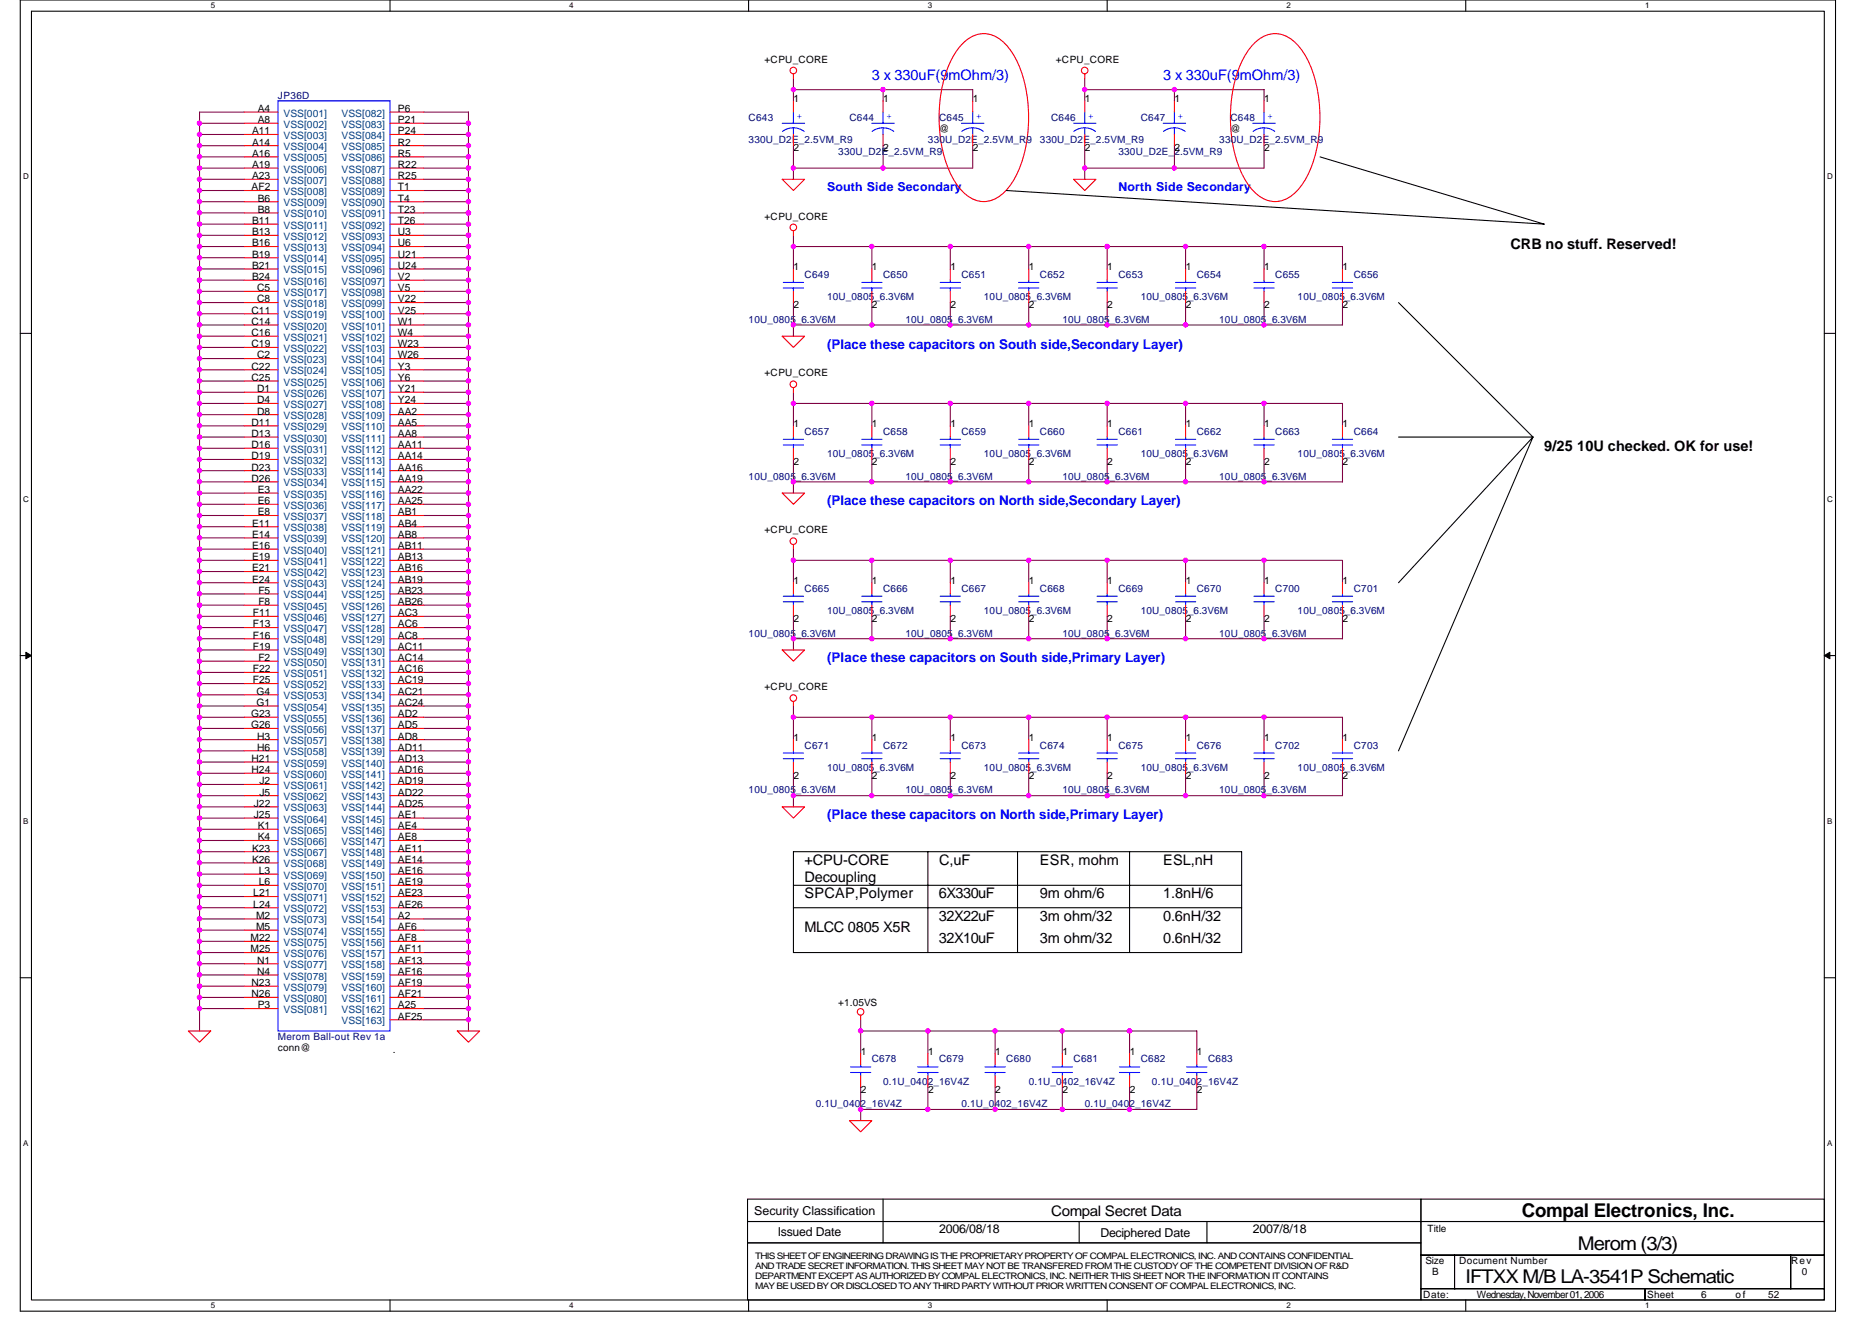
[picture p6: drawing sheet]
<svg xmlns="http://www.w3.org/2000/svg" width="297mm" height="210mm" viewBox="0 0 297 210" stroke-linecap="round" stroke-linejoin="round" font-family="sans-serif">
<defs><g id="words">
<g font-size="3">
<text x="241.5" y="193">Compal Electronics, Inc.</text>
<text x="232.5" y="203.6">IFTXX M/B LA-3541P Schematic</text>
<text x="250.4" y="198.3">Merom (3/3)</text>
</g>
<g font-size="2.3" fill="#00f">
<text x="138.3" y="12.7">3 x 330uF(9mOhm/3)</text>
<text x="184.6" y="12.7">3 x 330uF(9mOhm/3)</text>
</g>
<g font-size="2.3">
<text x="239.7" y="39.5">CRB no stuff. Reserved!</text>
<text x="245" y="71.5">9/25 10U checked. OK for use!</text>
<text x="127.7" y="137.2">+CPU-CORE</text>
<text x="149" y="137.2">C,uF</text>
<text x="165" y="137.2">ESR, mohm</text>
<text x="184.6" y="137.2">ESL,nH</text>
<text x="127.7" y="139.9">Decoupling</text>
<text x="127.7" y="142.5">SPCAP,Polymer</text>
<text x="149" y="142.5">6X330uF</text>
<text x="165" y="142.5">9m ohm/6</text>
<text x="184.6" y="142.5">1.8nH/6</text>
<text x="127.7" y="147.9">MLCC 0805 X5R</text>
<text x="149" y="146.1">32X22uF</text>
<text x="149" y="149.6">32X10uF</text>
<text x="165" y="146.1">3m ohm/32</text>
<text x="165" y="149.6">3m ohm/32</text>
<text x="184.6" y="146.1">0.6nH/32</text>
<text x="184.6" y="149.6">0.6nH/32</text>
<text x="166.8" y="192.8">Compal Secret Data</text>
</g>
<g font-size="2.1" fill="#00f">
<text x="131.2" y="55.3">(Place these capacitors on South side,Secondary Layer)</text>
<text x="131.2" y="80.2">(Place these capacitors on North side,Secondary Layer)</text>
<text x="131.2" y="105.1">(Place these capacitors on South side,Primary Layer)</text>
<text x="131.2" y="130">(Place these capacitors on North side,Primary Layer)</text>
</g>
<g font-size="1.9" fill="#00f">
<text x="131.2" y="30.3">South Side Secondary</text>
<text x="177.5" y="30.3">North Side Secondary</text>
</g>
<g font-size="1.9">
<text x="119.7" y="192.7">Security Classification</text>
<text x="123.4" y="196.1">Issued Date</text>
<text x="149" y="195.6">2006/08/18</text>
<text x="174.6" y="196.3">Deciphered Date</text>
<text x="198.8" y="195.6">2007/8/18</text>
</g>
<g font-size="1.6">
<text x="121.3" y="9.9">+CPU_CORE</text>
<text x="167.5" y="9.9">+CPU_CORE</text>
<text x="40.9" y="17.8">A4</text>
<text x="63.1" y="17.8">P6</text>
<text x="125.9" y="16.2">1</text>
<text x="140.1" y="16.2">1</text>
<text x="154.4" y="16.2">1</text>
<text x="172.1" y="16.2">1</text>
<text x="186.4" y="16.2">1</text>
<text x="200.6" y="16.2">1</text>
<text x="40" y="21.3">A11</text>
<text x="40" y="23.1">A14</text>
<text x="40.9" y="19.5">A8</text>
<text x="63.1" y="19.5">P21</text>
<text x="63.1" y="21.3">P24</text>
<text x="63.1" y="23.1">R2</text>
<text x="149" y="21">@</text>
<text x="195.2" y="21">@</text>
<text x="40" y="24.9">A16</text>
<text x="40" y="26.6">A19</text>
<text x="40" y="28.4">A23</text>
<text x="63.1" y="24.9">R5</text>
<text x="63.1" y="26.6">R22</text>
<text x="63.1" y="28.4">R25</text>
<text x="125.9" y="24">2</text>
<text x="140.1" y="24">2</text>
<text x="154.4" y="24">2</text>
<text x="172.1" y="24">2</text>
<text x="186.4" y="24">2</text>
<text x="200.6" y="24">2</text>
<text x="39.9" y="30.2">AF2</text>
<text x="40" y="35.5">B11</text>
<text x="40.9" y="32">B6</text>
<text x="40.9" y="33.8">B8</text>
<text x="63.1" y="30.2">T1</text>
<text x="63.1" y="32">T4</text>
<text x="63.1" y="33.8">T23</text>
<text x="63.1" y="35.5">T26</text>
<text x="121.3" y="34.8">+CPU_CORE</text>
<text x="40" y="37.3">B13</text>
<text x="40" y="39.1">B16</text>
<text x="40" y="40.9">B19</text>
<text x="63.1" y="37.3">U3</text>
<text x="63.1" y="39.1">U6</text>
<text x="63.1" y="40.9">U21</text>
<text x="40" y="42.7">B21</text>
<text x="40" y="44.4">B24</text>
<text x="40.8" y="46.2">C5</text>
<text x="40.8" y="48">C8</text>
<text x="63.1" y="42.7">U24</text>
<text x="63.1" y="44.4">V2</text>
<text x="63.1" y="46.2">V5</text>
<text x="63.1" y="48">V22</text>
<text x="125.9" y="42.9">1</text>
<text x="138.4" y="42.9">1</text>
<text x="150.8" y="42.9">1</text>
<text x="163.3" y="42.9">1</text>
<text x="175.7" y="42.9">1</text>
<text x="188.1" y="42.9">1</text>
<text x="200.6" y="42.9">1</text>
<text x="213" y="42.9">1</text>
<text x="39.9" y="49.8">C11</text>
<text x="39.9" y="51.5">C14</text>
<text x="39.9" y="53.3">C16</text>
<text x="63.1" y="49.8">V25</text>
<text x="63.1" y="51.5">W1</text>
<text x="63.1" y="53.3">W4</text>
<text x="125.9" y="48.9">2</text>
<text x="138.4" y="48.9">2</text>
<text x="150.8" y="48.9">2</text>
<text x="163.3" y="48.9">2</text>
<text x="175.7" y="48.9">2</text>
<text x="188.1" y="48.9">2</text>
<text x="200.6" y="48.9">2</text>
<text x="213" y="48.9">2</text>
<text x="39.9" y="55.1">C19</text>
<text x="39.9" y="58.7">C22</text>
<text x="40.8" y="56.9">C2</text>
<text x="63.1" y="55.1">W23</text>
<text x="63.1" y="56.9">W26</text>
<text x="63.1" y="58.7">Y3</text>
<text x="121.3" y="59.7">+CPU_CORE</text>
<text x="39.9" y="60.4">C25</text>
<text x="40.8" y="62.2">D1</text>
<text x="40.8" y="64">D4</text>
<text x="40.8" y="65.8">D8</text>
<text x="63.1" y="62.2">Y21</text>
<text x="63.1" y="64">Y24</text>
<text x="63.1" y="65.8">AA2</text>
<text x="63.1" y="60.4">Y6</text>
<text x="39.9" y="67.5">D11</text>
<text x="39.9" y="69.3">D13</text>
<text x="39.9" y="71.1">D16</text>
<text x="63.1" y="67.5">AA5</text>
<text x="63.1" y="69.3">AA8</text>
<text x="63.1" y="71.1">AA11</text>
<text x="125.9" y="67.8">1</text>
<text x="138.4" y="67.8">1</text>
<text x="150.8" y="67.8">1</text>
<text x="163.3" y="67.8">1</text>
<text x="175.7" y="67.8">1</text>
<text x="188.1" y="67.8">1</text>
<text x="200.6" y="67.8">1</text>
<text x="213" y="67.8">1</text>
<text x="39.9" y="72.9">D19</text>
<text x="39.9" y="74.7">D23</text>
<text x="39.9" y="76.4">D26</text>
<text x="63.1" y="72.9">AA14</text>
<text x="63.1" y="74.7">AA16</text>
<text x="63.1" y="76.4">AA19</text>
<text x="125.9" y="73.8">2</text>
<text x="138.4" y="73.8">2</text>
<text x="150.8" y="73.8">2</text>
<text x="163.3" y="73.8">2</text>
<text x="175.7" y="73.8">2</text>
<text x="188.1" y="73.8">2</text>
<text x="200.6" y="73.8">2</text>
<text x="213" y="73.8">2</text>
<text x="40" y="83.5">E11</text>
<text x="40.9" y="78.2">E3</text>
<text x="40.9" y="80">E6</text>
<text x="40.9" y="81.8">E8</text>
<text x="63.1" y="78.2">AA22</text>
<text x="63.1" y="80">AA25</text>
<text x="63.1" y="81.8">AB1</text>
<text x="63.1" y="83.5">AB4</text>
<text x="40" y="85.3">E14</text>
<text x="40" y="87.1">E16</text>
<text x="40" y="88.9">E19</text>
<text x="63.1" y="85.3">AB8</text>
<text x="63.1" y="87.1">AB11</text>
<text x="63.1" y="88.9">AB13</text>
<text x="121.3" y="84.6">+CPU_CORE</text>
<text x="40" y="90.7">E21</text>
<text x="40" y="92.4">E24</text>
<text x="41" y="94.2">F5</text>
<text x="41" y="96">F8</text>
<text x="63.1" y="90.7">AB16</text>
<text x="63.1" y="92.4">AB19</text>
<text x="63.1" y="94.2">AB23</text>
<text x="63.1" y="96">AB26</text>
<text x="125.9" y="92.6">1</text>
<text x="138.4" y="92.6">1</text>
<text x="150.8" y="92.6">1</text>
<text x="163.3" y="92.6">1</text>
<text x="175.7" y="92.6">1</text>
<text x="188.1" y="92.6">1</text>
<text x="200.6" y="92.6">1</text>
<text x="213" y="92.6">1</text>
<text x="40.1" y="97.8">F11</text>
<text x="40.1" y="99.5">F13</text>
<text x="40.1" y="101.3">F16</text>
<text x="63.1" y="97.8">AC3</text>
<text x="63.1" y="99.5">AC6</text>
<text x="63.1" y="101.3">AC8</text>
<text x="125.9" y="98.7">2</text>
<text x="138.4" y="98.7">2</text>
<text x="150.8" y="98.7">2</text>
<text x="163.3" y="98.7">2</text>
<text x="175.7" y="98.7">2</text>
<text x="188.1" y="98.7">2</text>
<text x="200.6" y="98.7">2</text>
<text x="213" y="98.7">2</text>
<text x="40.1" y="103.1">F19</text>
<text x="40.1" y="106.7">F22</text>
<text x="41" y="104.9">F2</text>
<text x="63.1" y="103.1">AC11</text>
<text x="63.1" y="104.9">AC14</text>
<text x="63.1" y="106.7">AC16</text>
<text x="39.8" y="113.8">G23</text>
<text x="40.1" y="108.4">F25</text>
<text x="40.7" y="110.2">G4</text>
<text x="40.7" y="112">G1</text>
<text x="63.1" y="108.4">AC19</text>
<text x="63.1" y="110.2">AC21</text>
<text x="63.1" y="112">AC24</text>
<text x="63.1" y="113.8">AD2</text>
<text x="121.3" y="109.5">+CPU_CORE</text>
<text x="39.8" y="115.5">G26</text>
<text x="40.8" y="117.3">H3</text>
<text x="40.8" y="119.1">H6</text>
<text x="63.1" y="115.5">AD5</text>
<text x="63.1" y="117.3">AD8</text>
<text x="63.1" y="119.1">AD11</text>
<text x="125.9" y="117.5">1</text>
<text x="138.4" y="117.5">1</text>
<text x="150.8" y="117.5">1</text>
<text x="163.3" y="117.5">1</text>
<text x="175.7" y="117.5">1</text>
<text x="188.1" y="117.5">1</text>
<text x="200.6" y="117.5">1</text>
<text x="213" y="117.5">1</text>
<text x="39.9" y="120.9">H21</text>
<text x="39.9" y="122.7">H24</text>
<text x="41.2" y="124.4">J2</text>
<text x="63.1" y="120.9">AD13</text>
<text x="63.1" y="122.7">AD16</text>
<text x="63.1" y="124.4">AD19</text>
<text x="125.9" y="123.6">2</text>
<text x="138.4" y="123.6">2</text>
<text x="150.8" y="123.6">2</text>
<text x="163.3" y="123.6">2</text>
<text x="175.7" y="123.6">2</text>
<text x="188.1" y="123.6">2</text>
<text x="200.6" y="123.6">2</text>
<text x="213" y="123.6">2</text>
<text x="40.3" y="128">J22</text>
<text x="40.3" y="129.8">J25</text>
<text x="40.9" y="131.6">K1</text>
<text x="41.2" y="126.2">J5</text>
<text x="63.1" y="126.2">AD22</text>
<text x="63.1" y="128">AD25</text>
<text x="63.1" y="129.8">AE1</text>
<text x="63.1" y="131.6">AE4</text>
<text x="40" y="135.1">K23</text>
<text x="40" y="136.9">K26</text>
<text x="40.9" y="133.3">K4</text>
<text x="63.1" y="135.1">AE11</text>
<text x="63.1" y="136.9">AE14</text>
<text x="63.1" y="133.3">AE8</text>
<text x="40.2" y="142.2">L21</text>
<text x="40.2" y="144">L24</text>
<text x="41.1" y="138.7">L3</text>
<text x="41.1" y="140.4">L6</text>
<text x="63.1" y="144">AE26</text>
<text x="63.1" y="142.2">AE23</text>
<text x="63.1" y="140.4">AE19</text>
<text x="63.1" y="138.7">AE16</text>
<text x="39.7" y="149.3">M22</text>
<text x="40.6" y="145.8">M2</text>
<text x="40.6" y="147.6">M5</text>
<text x="63.1" y="149.3">AF8</text>
<text x="63.1" y="147.6">AF6</text>
<text x="63.1" y="145.8">A2</text>
<text x="39.7" y="151.1">M25</text>
<text x="40.8" y="152.9">N1</text>
<text x="40.8" y="154.7">N4</text>
<text x="63.1" y="154.7">AF16</text>
<text x="63.1" y="152.9">AF13</text>
<text x="63.1" y="151.1">AF11</text>
<text x="39.9" y="156.4">N23</text>
<text x="39.9" y="158.2">N26</text>
<text x="40.9" y="160">P3</text>
<text x="63.1" y="160">A25</text>
<text x="63.1" y="158.2">AF21</text>
<text x="63.1" y="156.4">AF19</text>
<text x="63.1" y="161.8">AF25</text>
<text x="133" y="159.7">+1.05VS</text>
<text x="44.1" y="166.8">conn@</text>
<text x="62.3" y="167.1">.</text>
<text x="136.6" y="167.3">1</text>
<text x="147.3" y="167.3">1</text>
<text x="157.9" y="167.3">1</text>
<text x="168.6" y="167.3">1</text>
<text x="179.3" y="167.3">1</text>
<text x="189.9" y="167.3">1</text>
<text x="136.6" y="173.4">2</text>
<text x="147.3" y="173.4">2</text>
<text x="157.9" y="173.4">2</text>
<text x="168.6" y="173.4">2</text>
<text x="179.3" y="173.4">2</text>
<text x="189.9" y="173.4">2</text>
<text x="226.5" y="195.4">Title</text>
<text x="226.2" y="200.6">Size</text>
<text x="227.2" y="202.3">B</text>
<text x="231.5" y="200.6">Document Number</text>
<text x="284.2" y="200.6">Rev</text>
<text x="285.9" y="202.3">0</text>
<text x="225.8" y="205.9">Date:</text>
<text x="234.4" y="205.9">Wednesday, November 01,2006</text>
<text x="261.4" y="205.9">Sheet</text>
<text x="269.9" y="205.9">6</text>
<text x="275.4" y="205.9">of</text>
<text x="280.6" y="205.9">52</text>
</g>
<g font-size="1.6" fill="#000080">
<text x="44.1" y="15.6">JP36D</text>
<text x="118.8" y="19.2">C643</text>
<text x="118.8" y="22.8">330U_D2E_2.5VM_R9</text>
<text x="134.8" y="19.2">C644</text>
<text x="147.2" y="22.8">330U_D2E_2.5VM_R9</text>
<text x="149" y="19.2">C645</text>
<text x="165" y="22.8">330U_D2E_2.5VM_R9</text>
<text x="166.8" y="19.2">C646</text>
<text x="181" y="19.2">C647</text>
<text x="193.5" y="22.8">330U_D2E_2.5VM_R9</text>
<text x="195.2" y="19.2">C648</text>
<text x="133" y="24.5">330U_D2E_2.5VM_R9</text>
<text x="177.5" y="24.5">330U_D2E_2.5VM_R9</text>
<text x="127.7" y="44.1">C649</text>
<text x="131.2" y="47.6">10U_0805_6.3V6M</text>
<text x="140.1" y="44.1">C650</text>
<text x="152.6" y="44.1">C651</text>
<text x="156.1" y="47.6">10U_0805_6.3V6M</text>
<text x="165" y="44.1">C652</text>
<text x="177.5" y="44.1">C653</text>
<text x="181" y="47.6">10U_0805_6.3V6M</text>
<text x="189.9" y="44.1">C654</text>
<text x="202.3" y="44.1">C655</text>
<text x="205.9" y="47.6">10U_0805_6.3V6M</text>
<text x="214.8" y="44.1">C656</text>
<text x="118.8" y="51.2">10U_0805_6.3V6M</text>
<text x="143.7" y="51.2">10U_0805_6.3V6M</text>
<text x="168.6" y="51.2">10U_0805_6.3V6M</text>
<text x="193.5" y="51.2">10U_0805_6.3V6M</text>
<text x="127.7" y="69">C657</text>
<text x="140.1" y="69">C658</text>
<text x="152.6" y="69">C659</text>
<text x="165" y="69">C660</text>
<text x="177.5" y="69">C661</text>
<text x="189.9" y="69">C662</text>
<text x="202.3" y="69">C663</text>
<text x="214.8" y="69">C664</text>
<text x="118.8" y="76.1">10U_0805_6.3V6M</text>
<text x="131.2" y="72.5">10U_0805_6.3V6M</text>
<text x="143.7" y="76.1">10U_0805_6.3V6M</text>
<text x="156.1" y="72.5">10U_0805_6.3V6M</text>
<text x="168.6" y="76.1">10U_0805_6.3V6M</text>
<text x="181" y="72.5">10U_0805_6.3V6M</text>
<text x="193.5" y="76.1">10U_0805_6.3V6M</text>
<text x="205.9" y="72.5">10U_0805_6.3V6M</text>
<text x="127.7" y="93.9">C665</text>
<text x="140.1" y="93.9">C666</text>
<text x="152.6" y="93.9">C667</text>
<text x="165" y="93.9">C668</text>
<text x="177.5" y="93.9">C669</text>
<text x="189.9" y="93.9">C670</text>
<text x="202.3" y="93.9">C700</text>
<text x="214.8" y="93.9">C701</text>
<text x="118.8" y="101">10U_0805_6.3V6M</text>
<text x="131.2" y="97.4">10U_0805_6.3V6M</text>
<text x="143.7" y="101">10U_0805_6.3V6M</text>
<text x="156.1" y="97.4">10U_0805_6.3V6M</text>
<text x="168.6" y="101">10U_0805_6.3V6M</text>
<text x="181" y="97.4">10U_0805_6.3V6M</text>
<text x="193.5" y="101">10U_0805_6.3V6M</text>
<text x="205.9" y="97.4">10U_0805_6.3V6M</text>
<text x="127.7" y="118.8">C671</text>
<text x="140.1" y="118.8">C672</text>
<text x="152.6" y="118.8">C673</text>
<text x="165" y="118.8">C674</text>
<text x="177.5" y="118.8">C675</text>
<text x="189.9" y="118.8">C676</text>
<text x="202.3" y="118.8">C702</text>
<text x="214.8" y="118.8">C703</text>
<text x="118.8" y="125.9">10U_0805_6.3V6M</text>
<text x="131.2" y="122.3">10U_0805_6.3V6M</text>
<text x="143.7" y="125.9">10U_0805_6.3V6M</text>
<text x="156.1" y="122.3">10U_0805_6.3V6M</text>
<text x="168.6" y="125.9">10U_0805_6.3V6M</text>
<text x="181" y="122.3">10U_0805_6.3V6M</text>
<text x="193.5" y="125.9">10U_0805_6.3V6M</text>
<text x="205.9" y="122.3">10U_0805_6.3V6M</text>
<text x="44.1" y="165">Merom Ball-out Rev 1a</text>
<text x="138.3" y="168.6">C678</text>
<text x="140.1" y="172.1">0.1U_0402_16V4Z</text>
<text x="149" y="168.6">C679</text>
<text x="159.7" y="168.6">C680</text>
<text x="163.2" y="172.1">0.1U_0402_16V4Z</text>
<text x="170.3" y="168.6">C681</text>
<text x="181" y="168.6">C682</text>
<text x="182.8" y="172.1">0.1U_0402_16V4Z</text>
<text x="191.7" y="168.6">C683</text>
<text x="129.5" y="175.7">0.1U_0402_16V4Z</text>
<text x="152.6" y="175.7">0.1U_0402_16V4Z</text>
<text x="172.1" y="175.7">0.1U_0402_16V4Z</text>
</g>
<g font-size="1.6" fill="#004080">
<text x="45" y="20.3">VSS[002]</text>
<text x="45" y="22.1">VSS[003]</text>
<text x="45" y="23.8">VSS[004]</text>
<text x="45" y="18.5">VSS[001]</text>
<text x="54.2" y="18.5">VSS[082]</text>
<text x="54.2" y="20.3">VSS[083]</text>
<text x="54.2" y="22.1">VSS[084]</text>
<text x="54.2" y="23.8">VSS[085]</text>
<text x="45" y="25.6">VSS[005]</text>
<text x="45" y="27.4">VSS[006]</text>
<text x="45" y="29.2">VSS[007]</text>
<text x="54.2" y="25.6">VSS[086]</text>
<text x="54.2" y="27.4">VSS[087]</text>
<text x="54.2" y="29.2">VSS[088]</text>
<text x="45" y="30.9">VSS[008]</text>
<text x="45" y="32.7">VSS[009]</text>
<text x="45" y="34.5">VSS[010]</text>
<text x="54.2" y="30.9">VSS[089]</text>
<text x="54.2" y="32.7">VSS[090]</text>
<text x="54.2" y="34.5">VSS[091]</text>
<text x="45" y="36.3">VSS[011]</text>
<text x="45" y="38.1">VSS[012]</text>
<text x="45" y="39.8">VSS[013]</text>
<text x="45" y="41.6">VSS[014]</text>
<text x="54.2" y="36.3">VSS[092]</text>
<text x="54.2" y="38.1">VSS[093]</text>
<text x="54.2" y="39.8">VSS[094]</text>
<text x="54.2" y="41.6">VSS[095]</text>
<text x="45" y="43.4">VSS[015]</text>
<text x="45" y="45.2">VSS[016]</text>
<text x="45" y="46.9">VSS[017]</text>
<text x="54.2" y="43.4">VSS[096]</text>
<text x="54.2" y="45.2">VSS[097]</text>
<text x="54.2" y="46.9">VSS[098]</text>
<text x="45" y="48.7">VSS[018]</text>
<text x="45" y="50.5">VSS[019]</text>
<text x="45" y="52.3">VSS[020]</text>
<text x="54.2" y="48.7">VSS[099]</text>
<text x="54.2" y="50.5">VSS[100]</text>
<text x="54.2" y="52.3">VSS[101]</text>
<text x="45" y="54.1">VSS[021]</text>
<text x="45" y="55.8">VSS[022]</text>
<text x="45" y="57.6">VSS[023]</text>
<text x="45" y="59.4">VSS[024]</text>
<text x="54.2" y="54.1">VSS[102]</text>
<text x="54.2" y="55.8">VSS[103]</text>
<text x="54.2" y="57.6">VSS[104]</text>
<text x="54.2" y="59.4">VSS[105]</text>
<text x="45" y="61.2">VSS[025]</text>
<text x="45" y="62.9">VSS[026]</text>
<text x="45" y="64.7">VSS[027]</text>
<text x="54.2" y="62.9">VSS[107]</text>
<text x="54.2" y="64.7">VSS[108]</text>
<text x="54.2" y="61.2">VSS[106]</text>
<text x="45" y="66.5">VSS[028]</text>
<text x="45" y="68.3">VSS[029]</text>
<text x="45" y="70.1">VSS[030]</text>
<text x="45" y="71.8">VSS[031]</text>
<text x="54.2" y="66.5">VSS[109]</text>
<text x="54.2" y="68.3">VSS[110]</text>
<text x="54.2" y="70.1">VSS[111]</text>
<text x="54.2" y="71.8">VSS[112]</text>
<text x="45" y="73.6">VSS[032]</text>
<text x="45" y="75.4">VSS[033]</text>
<text x="45" y="77.2">VSS[034]</text>
<text x="54.2" y="73.6">VSS[113]</text>
<text x="54.2" y="75.4">VSS[114]</text>
<text x="54.2" y="77.2">VSS[115]</text>
<text x="45" y="79">VSS[035]</text>
<text x="45" y="80.7">VSS[036]</text>
<text x="45" y="82.5">VSS[037]</text>
<text x="54.2" y="79">VSS[116]</text>
<text x="54.2" y="80.7">VSS[117]</text>
<text x="54.2" y="82.5">VSS[118]</text>
<text x="45" y="84.3">VSS[038]</text>
<text x="45" y="86.1">VSS[039]</text>
<text x="45" y="87.8">VSS[040]</text>
<text x="45" y="89.6">VSS[041]</text>
<text x="54.2" y="84.3">VSS[119]</text>
<text x="54.2" y="86.1">VSS[120]</text>
<text x="54.2" y="87.8">VSS[121]</text>
<text x="54.2" y="89.6">VSS[122]</text>
<text x="45" y="91.4">VSS[042]</text>
<text x="45" y="93.2">VSS[043]</text>
<text x="45" y="95">VSS[044]</text>
<text x="54.2" y="91.4">VSS[123]</text>
<text x="54.2" y="93.2">VSS[124]</text>
<text x="54.2" y="95">VSS[125]</text>
<text x="45" y="96.7">VSS[045]</text>
<text x="45" y="98.5">VSS[046]</text>
<text x="45" y="100.3">VSS[047]</text>
<text x="54.2" y="96.7">VSS[126]</text>
<text x="54.2" y="98.5">VSS[127]</text>
<text x="54.2" y="100.3">VSS[128]</text>
<text x="45" y="102.1">VSS[048]</text>
<text x="45" y="103.8">VSS[049]</text>
<text x="45" y="105.6">VSS[050]</text>
<text x="45" y="107.4">VSS[051]</text>
<text x="54.2" y="102.1">VSS[129]</text>
<text x="54.2" y="103.8">VSS[130]</text>
<text x="54.2" y="105.6">VSS[131]</text>
<text x="54.2" y="107.4">VSS[132]</text>
<text x="45" y="109.2">VSS[052]</text>
<text x="45" y="111">VSS[053]</text>
<text x="45" y="112.7">VSS[054]</text>
<text x="54.2" y="109.2">VSS[133]</text>
<text x="54.2" y="111">VSS[134]</text>
<text x="54.2" y="112.7">VSS[135]</text>
<text x="45" y="114.5">VSS[055]</text>
<text x="45" y="116.3">VSS[056]</text>
<text x="45" y="118.1">VSS[057]</text>
<text x="45" y="119.8">VSS[058]</text>
<text x="54.2" y="114.5">VSS[136]</text>
<text x="54.2" y="116.3">VSS[137]</text>
<text x="54.2" y="118.1">VSS[138]</text>
<text x="54.2" y="119.8">VSS[139]</text>
<text x="45" y="121.6">VSS[059]</text>
<text x="45" y="123.4">VSS[060]</text>
<text x="45" y="125.2">VSS[061]</text>
<text x="54.2" y="121.6">VSS[140]</text>
<text x="54.2" y="123.4">VSS[141]</text>
<text x="54.2" y="125.2">VSS[142]</text>
<text x="45" y="127">VSS[062]</text>
<text x="45" y="128.7">VSS[063]</text>
<text x="45" y="130.5">VSS[064]</text>
<text x="54.2" y="127">VSS[143]</text>
<text x="54.2" y="128.7">VSS[144]</text>
<text x="54.2" y="130.5">VSS[145]</text>
<text x="45" y="132.3">VSS[065]</text>
<text x="45" y="134.1">VSS[066]</text>
<text x="45" y="135.8">VSS[067]</text>
<text x="45" y="137.6">VSS[068]</text>
<text x="54.2" y="135.8">VSS[148]</text>
<text x="54.2" y="132.3">VSS[146]</text>
<text x="54.2" y="137.6">VSS[149]</text>
<text x="54.2" y="134.1">VSS[147]</text>
<text x="45" y="139.4">VSS[069]</text>
<text x="45" y="141.2">VSS[070]</text>
<text x="45" y="143">VSS[071]</text>
<text x="54.2" y="143">VSS[152]</text>
<text x="54.2" y="141.2">VSS[151]</text>
<text x="54.2" y="139.4">VSS[150]</text>
<text x="45" y="144.7">VSS[072]</text>
<text x="45" y="146.5">VSS[073]</text>
<text x="45" y="148.3">VSS[074]</text>
<text x="54.2" y="148.3">VSS[155]</text>
<text x="54.2" y="146.5">VSS[154]</text>
<text x="54.2" y="144.7">VSS[153]</text>
<text x="45" y="150.1">VSS[075]</text>
<text x="45" y="151.8">VSS[076]</text>
<text x="45" y="153.6">VSS[077]</text>
<text x="45" y="155.4">VSS[078]</text>
<text x="54.2" y="155.4">VSS[159]</text>
<text x="54.2" y="153.6">VSS[158]</text>
<text x="54.2" y="151.8">VSS[157]</text>
<text x="54.2" y="150.1">VSS[156]</text>
<text x="45" y="157.2">VSS[079]</text>
<text x="45" y="159">VSS[080]</text>
<text x="45" y="160.7">VSS[081]</text>
<text x="54.2" y="160.7">VSS[162]</text>
<text x="54.2" y="159">VSS[161]</text>
<text x="54.2" y="157.2">VSS[160]</text>
<text x="54.2" y="162.5">VSS[163]</text>
</g>
<g font-size="1.6" fill="#00f">
<text x="126.4" y="18.9">+</text>
<text x="140.6" y="18.9">+</text>
<text x="154.9" y="18.9">+</text>
<text x="172.7" y="18.9">+</text>
<text x="186.9" y="18.9">+</text>
<text x="201.1" y="18.9">+</text>
</g>
<g font-size="1.4">
<text x="119.8" y="199.7">THIS SHEET OF ENGINEERING DRAWING IS THE PROPRIETARY PROPERTY OF COMPAL ELECTRONICS, INC. AND CONTAINS CONFIDENTIAL</text>
<text x="119.8" y="201.3">AND TRADE SECRET INFORMATION. THIS SHEET MAY NOT BE TRANSFERED FROM THE CUSTODY OF THE COMPETENT DIVISION OF R&amp;D</text>
<text x="119.8" y="202.9">DEPARTMENT EXCEPT AS AUTHORIZED BY COMPAL ELECTRONICS, INC. NEITHER THIS SHEET NOR THE INFORMATION IT CONTAINS</text>
<text x="119.8" y="204.6">MAY BE USED BY OR DISCLOSED TO ANY THIRD PARTY WITHOUT PRIOR WRITTEN CONSENT OFCOMPAL ELECTRONICS, INC.</text>
</g>
<g font-size="1.3">
<text x="33.4" y="1.3">5</text>
<text x="90.3" y="1.3">4</text>
<text x="147.2" y="1.3">3</text>
<text x="204.1" y="1.3">2</text>
<text x="261" y="1.3">1</text>
<text x="3.7" y="28.5">D</text>
<text x="289.9" y="28.5">D</text>
<text x="3.7" y="79.6">C</text>
<text x="289.9" y="79.6">C</text>
<text x="3.7" y="130.7">B</text>
<text x="289.9" y="130.7">B</text>
<text x="3.7" y="181.8">A</text>
<text x="289.9" y="181.8">A</text>
<text x="33.4" y="207.6">5</text>
<text x="90.3" y="207.6">4</text>
<text x="147.2" y="207.6">3</text>
<text x="204.1" y="207.6">2</text>
<text x="261" y="207.6">1</text>
</g>
</g></defs>
<path d="M3.2 0h288.1v208h-288.1zM5 1.8h284.5v204.4h-284.5z" fill="none" stroke="#000" stroke-width=".17"/>
<g fill="#fff">
<path d="M33.4 .2h.7v1.4h-.7z"/>
<path d="M33.4 206.4h.7v1.5h-.7z"/>
</g>
<path d="M61.9 0v1.8M61.9 206.2v1.8" fill="none" stroke="#000" stroke-width=".17"/>
<g fill="#fff">
<path d="M90.3 .2h.7v1.4h-.7z"/>
<path d="M90.3 206.4h.7v1.5h-.7z"/>
</g>
<path d="M118.8 0v1.8M118.8 206.2v1.8" fill="none" stroke="#000" stroke-width=".17"/>
<g fill="#fff">
<path d="M147.2 .2h.7v1.4h-.7z"/>
<path d="M147.2 206.4h.7v1.5h-.7z"/>
</g>
<path d="M175.7 0v1.8M175.7 206.2v1.8" fill="none" stroke="#000" stroke-width=".17"/>
<g fill="#fff">
<path d="M204.1 .2h.7v1.4h-.7z"/>
<path d="M204.1 206.4h.7v1.5h-.7z"/>
</g>
<path d="M232.6 0v1.8M232.6 206.2v1.8" fill="none" stroke="#000" stroke-width=".17"/>
<g fill="#fff">
<path d="M261 .2h.7v1.4h-.7z"/>
<path d="M261 206.4h.7v1.5h-.7z"/>
<path d="M3.7 27.3h.9v1.4h-.9z"/>
<path d="M289.9 27.3h.9v1.4h-.9z"/>
<path d="M3.7 78.4h.9v1.5h-.9z"/>
<path d="M289.9 78.4h.9v1.5h-.9z"/>
</g>
<path d="M3.2 52.9h1.8M289.5 52.9h1.8" fill="none" stroke="#000" stroke-width=".17"/>
<g fill="#fff">
<path d="M3.7 129.6h.8v1.4h-.8z"/>
<path d="M289.9 129.6h.9v1.4h-.9z"/>
</g>
<path d="M3.2 104h1.8M289.5 104h1.8" fill="none" stroke="#000" stroke-width=".17"/>
<path d="M4.1 103.5l.9 .5-.9 .5zM289.5 104l.9-.5v1z" fill="#000" stroke="#000" stroke-width=".16"/>
<g fill="#fff">
<path d="M3.6 180.7h.9v1.4h-.9z"/>
<path d="M289.9 180.7h.9v1.4h-.9z"/>
</g>
<g fill="none" stroke="#000" stroke-width=".17">
<path d="M209.5 24.9l35.5 10.7-85.3-5.4M221.9 48l21.3 21.3-21.3 49.8M221.9 69.3h21.3l-21.3 23.2M125.9 135.1h71.1v16h-71.1zM147.2 135.1v16M161.5 135.1v16M179.2 135.1v16M3.2 155.1h1.8M125.9 140.5h71.1M125.9 144h71.1M289.5 155.1h1.8M118.6 190.2h106.9v3.6h-106.9z"/>
<path d="M118.6 193.8h106.9v3.4h-106.9zM118.6 197.2h106.9v9h-106.9zM140.1 190.2v7M171.2 193.8v3.4M191.5 193.8v3.4M225.5 190.2h64v3.6h-64zM225.5 193.8h64v5.3h-64zM225.5 199.1h5.3v5.4h-5.3zM230.8 199.1h53.3v5.4h-53.3zM284.1 199.1h5.4v5.4h-5.4zM225.5 204.5h35.5v1.7h-35.5zM261 204.5h28.5v1.7h-28.5z"/>
</g>
<g fill="none" stroke="#800040" stroke-width=".17">
<path d="M31.7 19.6h7.1M38.8 17.8h-7.1v145.8M67.2 17.8h7.1v145.8M67.2 19.6h7.1M125.9 12.4v3.6M125.9 14.2h28.4v1.8M140.1 14.2v1.8M172.1 14.2h28.5v1.8M172.1 12.4v3.6M186.3 14.2v1.8M31.7 35.6h7.1M31.7 26.7h7.1"/>
<path d="M31.7 37.3h7.1M31.7 32h7.1M31.7 39.1h7.1M31.7 28.4h7.1M31.7 33.8h7.1M31.7 30.2h7.1M31.7 24.9h7.1M31.7 21.3h7.1M31.7 23.1h7.1M67.2 35.6h7.1M67.2 26.7h7.1M67.2 37.3h7.1"/>
<path d="M67.2 32h7.1M67.2 39.1h7.1M67.2 28.4h7.1M67.2 33.8h7.1M67.2 30.2h7.1M67.2 24.9h7.1M67.2 21.3h7.1M67.2 23.1h7.1M125.9 39.1h87.1v3.6M125.9 23.1v5.3M125.9 37.3v5.4M138.3 39.1v3.6"/>
<path d="M140.1 23.1v3.6M150.8 39.1v3.6M154.3 23.1v3.6h-28.4M163.2 39.1v3.6M172.1 23.1v5.3M175.7 39.1v3.6M186.3 23.1v3.6M188.1 39.1v3.6M200.6 23.1v3.6h-28.5M200.6 39.1v3.6M31.7 56.9h7.1M31.7 44.4h7.1"/>
<path d="M31.7 42.7h7.1M31.7 46.2h7.1M31.7 51.6h7.1M31.7 53.3h7.1M31.7 55.1h7.1M31.7 48h7.1M31.7 58.7h7.1M31.7 40.9h7.1M31.7 49.8h7.1M67.2 56.9h7.1M67.2 44.4h7.1M67.2 42.7h7.1"/>
<path d="M67.2 46.2h7.1M67.2 51.6h7.1M67.2 53.3h7.1M67.2 55.1h7.1M67.2 48h7.1M67.2 58.7h7.1M67.2 40.9h7.1M67.2 49.8h7.1M125.9 48v5.3M138.3 48v3.6M150.8 48v3.6M163.2 48v3.6"/>
<path d="M175.7 48v3.6M188.1 48v3.6M200.6 48v3.6M213 48v3.6h-87.1M31.7 72.9h7.1M31.7 67.6h7.1M31.7 69.3h7.1M31.7 60.5h7.1M31.7 78.2h7.1M31.7 74.7h7.1M31.7 76.5h7.1M31.7 71.1h7.1"/>
<path d="M31.7 62.2h7.1M31.7 64h7.1M31.7 65.8h7.1M67.2 72.9h7.1M67.2 67.6h7.1M67.2 69.3h7.1M67.2 60.5h7.1M67.2 78.2h7.1M67.2 74.7h7.1M67.2 76.5h7.1M67.2 71.1h7.1M67.2 62.2h7.1"/>
<path d="M67.2 64h7.1M67.2 65.8h7.1M125.9 62.2v5.4M125.9 72.9v5.3M125.9 64h37.3M138.3 64v3.6M138.3 72.9v3.6M150.8 64v3.6M150.8 72.9v3.6M163.2 64h12.5v3.6M163.2 64v3.6M163.2 72.9v3.6"/>
<path d="M175.7 72.9v3.6M175.7 64h24.9M188.1 64v3.6M188.1 72.9v3.6M200.6 64h12.4v3.6M200.6 64v3.6M200.6 72.9v3.6M213 72.9v3.6h-87.1M31.7 88.9h7.1M31.7 80h7.1M31.7 85.3h7.1M31.7 87.1h7.1"/>
<path d="M31.7 92.5h7.1M31.7 96h7.1M31.7 97.8h7.1M31.7 83.6h7.1M31.7 94.2h7.1M31.7 99.6h7.1M31.7 90.7h7.1M31.7 81.8h7.1M67.2 88.9h7.1M67.2 80h7.1M67.2 85.3h7.1M67.2 87.1h7.1"/>
<path d="M67.2 92.5h7.1M67.2 96h7.1M67.2 97.8h7.1M67.2 83.6h7.1M67.2 94.2h7.1M67.2 99.6h7.1M67.2 90.7h7.1M67.2 81.8h7.1M125.9 88.9h74.7M125.9 87.1v5.4M125.9 97.8v5.3M138.3 88.9v3.6"/>
<path d="M138.3 97.8v3.5M150.8 88.9v3.6M150.8 97.8v3.5M163.2 88.9v3.6M163.2 97.8v3.5M175.7 88.9v3.6M175.7 97.8v3.5M188.1 88.9v3.6M188.1 97.8v3.5M200.6 88.9h12.4v3.6M200.6 88.9v3.6M200.6 97.8v3.5"/>
<path d="M213 97.8v3.5h-87.1M31.7 103.1h7.1M31.7 101.3h7.1M31.7 113.8h7.1M31.7 104.9h7.1M31.7 106.7h7.1M31.7 117.3h7.1M31.7 115.6h7.1M31.7 110.2h7.1M31.7 119.1h7.1M31.7 108.5h7.1M31.7 112h7.1"/>
<path d="M67.2 103.1h7.1M67.2 101.3h7.1M67.2 113.8h7.1M67.2 104.9h7.1M67.2 106.7h7.1M67.2 117.3h7.1M67.2 115.6h7.1M67.2 110.2h7.1M67.2 119.1h7.1M67.2 108.5h7.1M67.2 112h7.1M125.9 112v5.3"/>
<path d="M125.9 113.8h74.7M138.3 113.8v3.5M150.8 113.8v3.5M163.2 113.8v3.5M175.7 113.8v3.5M188.1 113.8v3.5M200.6 113.8h12.4v3.5M200.6 113.8v3.5M31.7 129.8h7.1M31.7 120.9h7.1M31.7 135.1h7.1M31.7 126.2h7.1"/>
<path d="M31.7 128h7.1M31.7 131.6h7.1M31.7 133.3h7.1M31.7 138.7h7.1M31.7 124.5h7.1M31.7 136.9h7.1M31.7 122.7h7.1M67.2 129.8h7.1M67.2 120.9h7.1M67.2 135.1h7.1M67.2 126.2h7.1M67.2 128h7.1"/>
<path d="M67.2 131.6h7.1M67.2 133.3h7.1M67.2 138.7h7.1M67.2 124.5h7.1M67.2 136.9h7.1M67.2 122.7h7.1M125.9 122.7v5.3M125.9 126.2h49.8M138.3 122.7v3.5M150.8 122.7v3.5M163.2 122.7v3.5M175.7 122.7v3.5h12.4"/>
<path d="M188.1 122.7v3.5M200.6 122.7v3.5M213 122.7v3.5h-24.9M31.7 147.6h7.1M31.7 140.5h7.1M31.7 142.2h7.1M31.7 152.9h7.1M31.7 144h7.1M31.7 151.1h7.1M31.7 149.4h7.1M31.7 145.8h7.1M31.7 154.7h7.1"/>
<path d="M31.7 158.2h7.1M31.7 156.5h7.1M67.2 147.6h7.1M67.2 140.5h7.1M67.2 142.2h7.1M67.2 152.9h7.1M67.2 144h7.1M67.2 151.1h7.1M67.2 149.4h7.1M67.2 145.8h7.1M67.2 154.7h7.1M67.2 158.2h7.1"/>
<path d="M67.2 156.5h7.1M31.7 160h7.1M67.2 160h7.1M67.2 161.8h7.1M136.6 163.6h53.3v3.5M136.6 161.8v5.3M136.6 172.5v5.3M147.2 163.6v3.5M147.2 172.5v3.5M157.9 163.6v3.5M157.9 172.5v3.5M168.6 163.6v3.5"/>
<path d="M168.6 172.5v3.5M179.2 163.6v3.5M179.2 172.5v3.5M189.9 172.5v3.5h-53.3"/>
</g>
<g fill="none" stroke="#f00" stroke-width=".17">
<path d="M38.8 17.8h5.3M38.8 19.6h5.3M61.9 17.8h5.3M61.9 19.6h5.3M125.9 11.7v.7M125.9 16v1.8M140.1 16v1.8M152.8 6.9a4.4 4.4 0 0 1 6.6 0 16.1 16.1 0 0 1 3.8 10.1 20.7 20.7 0 0 1-2.4 11.6 5.9 5.9 0 0 1-4.7 3.4 5.8 5.8 0 0 1-4.7-3.4 22.1 22.1 0 0 1-1.6-16.2 13.1 13.1 0 0 1 3-5.5zM154.3 16v1.8M172.1 11.7v.7M172.1 16v1.8M186.3 16v1.8"/>
<path d="M199 6.9a4.4 4.4 0 0 1 6.7 0 16.1 16.1 0 0 1 3.7 10.1 20.7 20.7 0 0 1-2.4 11.6 5.9 5.9 0 0 1-4.7 3.4 5.8 5.8 0 0 1-4.7-3.4 22.1 22.1 0 0 1-1.5-16.2 13.1 13.1 0 0 1 2.9-5.5zM200.6 16v1.8M38.8 21.3h5.3M38.8 23.1h5.3M38.8 24.9h5.3M38.8 26.7h5.3M38.8 28.4h5.3M38.8 30.2h5.3M38.8 32h5.3M38.8 33.8h5.3M38.8 35.6h5.3M38.8 37.3h5.3"/>
<path d="M38.8 39.1h5.3M61.9 21.3h5.3M61.9 23.1h5.3M61.9 24.9h5.3M61.9 26.7h5.3M61.9 28.4h5.3M61.9 30.2h5.3M61.9 32h5.3M61.9 33.8h5.3M61.9 35.6h5.3M61.9 37.3h5.3M61.9 39.1h5.3"/>
<path d="M124.1 28.4h3.6l-1.8 1.8zM125.9 21.3v1.8M125.9 36.6v.7M140.1 21.3v1.8M154.3 21.3v1.8M170.3 28.4h3.6l-1.8 1.8zM172.1 21.3v1.8M186.3 21.3v1.8M200.6 21.3v1.8M38.8 40.9h5.3M38.8 42.7h5.3M38.8 44.4h5.3"/>
<path d="M38.8 46.2h5.3M38.8 48h5.3M38.8 49.8h5.3M38.8 51.6h5.3M38.8 53.3h5.3M38.8 55.1h5.3M38.8 56.9h5.3M38.8 58.7h5.3M61.9 40.9h5.3M61.9 42.7h5.3M61.9 44.4h5.3M61.9 46.2h5.3"/>
<path d="M61.9 48h5.3M61.9 49.8h5.3M61.9 51.6h5.3M61.9 53.3h5.3M61.9 55.1h5.3M61.9 56.9h5.3M61.9 58.7h5.3M124.1 53.3h3.6l-1.8 1.8zM125.9 42.7v1.7M125.9 46.2v1.8M138.3 42.7v1.7M138.3 46.2v1.8"/>
<path d="M150.8 42.7v1.7M150.8 46.2v1.8M163.2 42.7v1.7M163.2 46.2v1.8M175.7 42.7v1.7M175.7 46.2v1.8M188.1 42.7v1.7M188.1 46.2v1.8M200.6 42.7v1.7M200.6 46.2v1.8M213 42.7v1.7M213 46.2v1.8"/>
<path d="M38.8 60.5h5.3M38.8 62.2h5.3M38.8 64h5.3M38.8 65.8h5.3M38.8 67.6h5.3M38.8 69.3h5.3M38.8 71.1h5.3M38.8 72.9h5.3M38.8 74.7h5.3M38.8 76.5h5.3M38.8 78.2h5.3M61.9 60.5h5.3"/>
<path d="M61.9 62.2h5.3M61.9 64h5.3M61.9 65.8h5.3M61.9 67.6h5.3M61.9 69.3h5.3M61.9 71.1h5.3M61.9 72.9h5.3M61.9 74.7h5.3M61.9 76.5h5.3M61.9 78.2h5.3M124.1 78.2h3.6l-1.8 1.8zM125.9 61.5v.7"/>
<path d="M125.9 67.6v1.7M125.9 71.1v1.8M138.3 67.6v1.7M138.3 71.1v1.8M150.8 67.6v1.7M150.8 71.1v1.8M163.2 67.6v1.7M163.2 71.1v1.8M175.7 67.6v1.7M175.7 71.1v1.8M188.1 67.6v1.7M188.1 71.1v1.8"/>
<path d="M200.6 67.6v1.7M200.6 71.1v1.8M213 67.6v1.7M213 71.1v1.8M38.8 80h5.3M38.8 81.8h5.3M38.8 83.6h5.3M38.8 85.3h5.3M38.8 87.1h5.3M38.8 88.9h5.3M38.8 90.7h5.3M38.8 92.5h5.3"/>
<path d="M38.8 94.2h5.3M38.8 96h5.3M38.8 97.8h5.3M38.8 99.6h5.3M61.9 80h5.3M61.9 81.8h5.3M61.9 83.6h5.3M61.9 85.3h5.3M61.9 87.1h5.3M61.9 88.9h5.3M61.9 90.7h5.3M61.9 92.5h5.3"/>
<path d="M61.9 94.2h5.3M61.9 96h5.3M61.9 97.8h5.3M61.9 99.6h5.3M125.9 86.4v.7M125.9 92.5v1.7M125.9 96v1.8M138.3 92.5v1.7M138.3 96v1.8M150.8 92.5v1.7M150.8 96v1.8M163.2 92.5v1.7"/>
<path d="M163.2 96v1.8M175.7 92.5v1.7M175.7 96v1.8M188.1 92.5v1.7M188.1 96v1.8M200.6 92.5v1.7M200.6 96v1.8M213 92.5v1.7M213 96v1.8M38.8 101.3h5.3M38.8 103.1h5.3M38.8 104.9h5.3"/>
<path d="M38.8 106.7h5.3M38.8 108.5h5.3M38.8 110.2h5.3M38.8 112h5.3M38.8 113.8h5.3M38.8 115.6h5.3M38.8 117.3h5.3M38.8 119.1h5.3M61.9 101.3h5.3M61.9 103.1h5.3M61.9 104.9h5.3M61.9 106.7h5.3"/>
<path d="M61.9 108.5h5.3M61.9 110.2h5.3M61.9 112h5.3M61.9 113.8h5.3M61.9 115.6h5.3M61.9 117.3h5.3M61.9 119.1h5.3M124.1 103.1h3.6l-1.8 1.8zM125.9 111.3v.7M125.9 117.3v1.8M138.3 117.3v1.8M150.8 117.3v1.8"/>
<path d="M163.2 117.3v1.8M175.7 117.3v1.8M188.1 117.3v1.8M200.6 117.3v1.8M213 117.3v1.8M38.8 135.1h5.3M38.8 120.9h5.3M38.8 122.7h5.3M38.8 124.5h5.3M38.8 126.2h5.3M38.8 128h5.3M38.8 129.8h5.3"/>
<path d="M38.8 131.6h5.3M38.8 133.3h5.3M38.8 136.9h5.3M38.8 138.7h5.3M61.9 135.1h5.3M61.9 120.9h5.3M61.9 122.7h5.3M61.9 124.5h5.3M61.9 126.2h5.3M61.9 128h5.3M61.9 129.8h5.3M61.9 131.6h5.3"/>
<path d="M61.9 133.3h5.3M61.9 136.9h5.3M61.9 138.7h5.3M124.1 128h3.6l-1.8 1.8zM125.9 120.9v1.8M138.3 120.9v1.8M150.8 120.9v1.8M163.2 120.9v1.8M175.7 120.9v1.8M188.1 120.9v1.8M200.6 120.9v1.8M213 120.9v1.8"/>
<path d="M38.8 140.5h5.3M38.8 142.2h5.3M38.8 144h5.3M38.8 145.8h5.3M38.8 147.6h5.3M38.8 149.4h5.3M38.8 151.1h5.3M38.8 152.9h5.3M38.8 154.7h5.3M38.8 156.5h5.3M38.8 158.2h5.3M61.9 140.5h5.3"/>
<path d="M61.9 142.2h5.3M61.9 144h5.3M61.9 145.8h5.3M61.9 147.6h5.3M61.9 149.4h5.3M61.9 151.1h5.3M61.9 152.9h5.3M61.9 154.7h5.3M61.9 156.5h5.3M61.9 158.2h5.3M29.9 163.6h3.5l-1.7 1.8zM38.8 160h5.3"/>
<path d="M61.9 160h5.3M61.9 161.8h5.3M72.6 163.6h3.5l-1.8 1.8zM134.8 177.8h3.5l-1.7 1.8zM136.6 161.1v.7M136.6 167.1v1.8M136.6 170.7v1.8M147.2 167.1v1.8M147.2 170.7v1.8M157.9 167.1v1.8M157.9 170.7v1.8M168.6 167.1v1.8"/>
<path d="M168.6 170.7v1.8M179.2 167.1v1.8M179.2 170.7v1.8M189.9 167.1v1.8M189.9 170.7v1.8"/>
<circle cx="125.9" cy="11.2" r=".52"/>
<circle cx="172.1" cy="11.2" r=".52"/>
<circle cx="125.9" cy="36.1" r=".52"/>
<circle cx="125.9" cy="61" r=".52"/>
<circle cx="125.9" cy="85.9" r=".52"/>
<circle cx="125.9" cy="110.8" r=".52"/>
<circle cx="136.5" cy="160.5" r=".52"/>
</g>
<g fill="none" stroke="#00f" stroke-width=".17">
<path d="M44.1 16h17.8v147.6h-17.8zM124.1 19.6h3.6M125.9 17.8v1.8M138.3 19.6h3.6M140.1 17.8v1.8M152.6 19.6h3.5M154.3 17.8v1.8M170.3 19.6h3.6M172.1 17.8v1.8M184.6 19.6h3.5M186.3 17.8v1.8M198.8 19.6h3.6"/>
<path d="M200.6 17.8v1.8M124.2 20.8a2.86 2.86 0 0 1 3.4 0M125.9 20.3v1M138.4 20.8a2.86 2.86 0 0 1 3.4 0M140.1 20.3v1M152.6 20.8a2.86 2.86 0 0 1 3.4 0M154.3 20.3v1M170.4 20.8a2.86 2.86 0 0 1 3.4 0M172.1 20.3v1M184.6 20.8a2.86 2.86 0 0 1 3.4 0M186.3 20.3v1M198.8 20.8a2.86 2.86 0 0 1 3.5 0"/>
<path d="M200.6 20.3v1M124.3 45.7h3.2M124.3 44.8h3.2M125.9 44.4v.4M125.9 45.7v.5M136.7 45.7h3.3M136.7 44.8h3.3M138.3 44.4v.4M138.3 45.7v.5M149.2 45.7h3.2M149.2 44.8h3.2M150.8 44.4v.4"/>
<path d="M150.8 45.7v.5M161.6 45.7h3.2M161.6 44.8h3.2M163.2 44.4v.4M163.2 45.7v.5M174.1 45.7h3.2M174.1 44.8h3.2M175.7 44.4v.4M175.7 45.7v.5M186.5 45.7h3.2M186.5 44.8h3.2M188.1 44.4v.4"/>
<path d="M188.1 45.7v.5M199 45.7h3.2M199 44.8h3.2M200.6 44.4v.4M200.6 45.7v.5M211.4 45.7h3.2M211.4 44.8h3.2M213 44.4v.4M213 45.7v.5M124.3 70.6h3.2M124.3 69.7h3.2M125.9 69.3v.4"/>
<path d="M125.9 70.6v.5M136.7 70.6h3.3M136.7 69.7h3.3M138.3 69.3v.4M138.3 70.6v.5M149.2 70.6h3.2M149.2 69.7h3.2M150.8 69.3v.4M150.8 70.6v.5M161.6 70.6h3.2M161.6 69.7h3.2M163.2 69.3v.4"/>
<path d="M163.2 70.6v.5M174.1 70.6h3.2M174.1 69.7h3.2M175.7 69.3v.4M175.7 70.6v.5M186.5 70.6h3.2M186.5 69.7h3.2M188.1 69.3v.4M188.1 70.6v.5M199 70.6h3.2M199 69.7h3.2M200.6 69.3v.4"/>
<path d="M200.6 70.6v.5M211.4 70.6h3.2M211.4 69.7h3.2M213 69.3v.4M213 70.6v.5M124.3 95.5h3.2M124.3 94.6h3.2M125.9 94.2v.4M125.9 95.5v.5M136.7 95.5h3.3M136.7 94.6h3.3M138.3 94.2v.4"/>
<path d="M138.3 95.5v.5M149.2 95.5h3.2M149.2 94.6h3.2M150.8 94.2v.4M150.8 95.5v.5M161.6 95.5h3.2M161.6 94.6h3.2M163.2 94.2v.4M163.2 95.5v.5M174.1 95.5h3.2M174.1 94.6h3.2M175.7 94.2v.4"/>
<path d="M175.7 95.5v.5M186.5 95.5h3.2M186.5 94.6h3.2M188.1 94.2v.4M188.1 95.5v.5M199 95.5h3.2M199 94.6h3.2M200.6 94.2v.4M200.6 95.5v.5M211.4 95.5h3.2M211.4 94.6h3.2M213 94.2v.4"/>
<path d="M213 95.5v.5M124.3 119.5h3.2M125.9 119.1v.4M136.7 119.5h3.3M138.3 119.1v.4M149.2 119.5h3.2M150.8 119.1v.4M161.6 119.5h3.2M163.2 119.1v.4M174.1 119.5h3.2M175.7 119.1v.4M186.5 119.5h3.2"/>
<path d="M188.1 119.1v.4M199 119.5h3.2M200.6 119.1v.4M211.4 119.5h3.2M213 119.1v.4M124.3 120.4h3.2M125.9 120.4v.5M136.7 120.4h3.3M138.3 120.4v.5M149.2 120.4h3.2M150.8 120.4v.5M161.6 120.4h3.2"/>
<path d="M163.2 120.4v.5M174.1 120.4h3.2M175.7 120.4v.5M186.5 120.4h3.2M188.1 120.4v.5M199 120.4h3.2M200.6 120.4v.5M211.4 120.4h3.2M213 120.4v.5M135 170.2h3.2M135 169.3h3.2M136.6 168.9v.4"/>
<path d="M136.6 170.2v.5M145.6 170.2h3.2M145.6 169.3h3.2M147.2 168.9v.4M147.2 170.2v.5M156.3 170.2h3.2M156.3 169.3h3.2M157.9 168.9v.4M157.9 170.2v.5M167 170.2h3.2M167 169.3h3.2M168.6 168.9v.4"/>
<path d="M168.6 170.2v.5M177.6 170.2h3.2M177.6 169.3h3.2M179.2 168.9v.4M179.2 170.2v.5M188.3 170.2h3.2M188.3 169.3h3.2M189.9 168.9v.4M189.9 170.2v.5"/>
</g>
<g fill="#f0f" stroke="#f0f" stroke-width=".17">
<circle cx="74.3" cy="35.5" r=".35"/>
<circle cx="74.3" cy="99.6" r=".35"/>
<circle cx="147.2" cy="163.6" r=".35"/>
<circle cx="179.2" cy="163.6" r=".35"/>
<circle cx="157.9" cy="163.6" r=".35"/>
<circle cx="168.6" cy="163.6" r=".35"/>
<circle cx="74.3" cy="110.2" r=".35"/>
<circle cx="136.6" cy="163.6" r=".35"/>
<circle cx="74.3" cy="81.8" r=".35"/>
<circle cx="168.6" cy="176" r=".35"/>
<circle cx="74.3" cy="94.2" r=".35"/>
<circle cx="74.3" cy="113.8" r=".35"/>
<circle cx="74.3" cy="136.9" r=".35"/>
<circle cx="74.3" cy="161.8" r=".35"/>
<circle cx="74.3" cy="62.2" r=".35"/>
<circle cx="74.3" cy="74.7" r=".35"/>
<circle cx="74.3" cy="122.7" r=".35"/>
<circle cx="74.3" cy="37.3" r=".35"/>
<circle cx="74.3" cy="39.1" r=".35"/>
<circle cx="74.3" cy="48" r=".35"/>
<circle cx="74.3" cy="32" r=".35"/>
<circle cx="74.3" cy="149.3" r=".35"/>
<circle cx="138.3" cy="39.1" r=".35"/>
<circle cx="150.8" cy="39.1" r=".35"/>
<circle cx="125.9" cy="39.1" r=".35"/>
<circle cx="138.3" cy="51.5" r=".35"/>
<circle cx="138.3" cy="88.9" r=".35"/>
<circle cx="138.3" cy="101.3" r=".35"/>
<circle cx="175.7" cy="101.3" r=".35"/>
<circle cx="125.9" cy="113.8" r=".35"/>
<circle cx="140.1" cy="14.2" r=".35"/>
<circle cx="125.9" cy="14.2" r=".35"/>
<circle cx="186.3" cy="14.2" r=".35"/>
<circle cx="172.1" cy="14.2" r=".35"/>
<circle cx="172.1" cy="26.7" r=".35"/>
<circle cx="200.6" cy="51.5" r=".35"/>
<circle cx="136.6" cy="176" r=".35"/>
<circle cx="74.3" cy="28.4" r=".35"/>
<circle cx="74.3" cy="33.8" r=".35"/>
<circle cx="125.9" cy="26.7" r=".35"/>
<circle cx="74.3" cy="53.3" r=".35"/>
<circle cx="74.3" cy="30.2" r=".35"/>
<circle cx="74.3" cy="108.4" r=".35"/>
<circle cx="74.3" cy="90.7" r=".35"/>
<circle cx="125.9" cy="126.2" r=".35"/>
<circle cx="74.3" cy="117.3" r=".35"/>
<circle cx="125.9" cy="88.9" r=".35"/>
<circle cx="74.3" cy="126.2" r=".35"/>
<circle cx="179.2" cy="176" r=".35"/>
<circle cx="74.3" cy="76.4" r=".35"/>
<circle cx="150.8" cy="126.2" r=".35"/>
<circle cx="138.3" cy="126.2" r=".35"/>
<circle cx="74.3" cy="129.8" r=".35"/>
<circle cx="74.3" cy="112" r=".35"/>
<circle cx="74.3" cy="23.1" r=".35"/>
<circle cx="186.3" cy="26.7" r=".35"/>
<circle cx="74.3" cy="69.3" r=".35"/>
<circle cx="74.3" cy="106.7" r=".35"/>
<circle cx="175.7" cy="39.1" r=".35"/>
<circle cx="74.3" cy="96" r=".35"/>
<circle cx="74.3" cy="19.5" r=".35"/>
<circle cx="74.3" cy="55.1" r=".35"/>
<circle cx="150.8" cy="51.5" r=".35"/>
<circle cx="74.3" cy="142.2" r=".35"/>
<circle cx="74.3" cy="40.9" r=".35"/>
<circle cx="74.3" cy="103.1" r=".35"/>
<circle cx="125.9" cy="101.3" r=".35"/>
<circle cx="175.7" cy="88.9" r=".35"/>
<circle cx="74.3" cy="145.8" r=".35"/>
<circle cx="74.3" cy="133.3" r=".35"/>
<circle cx="175.7" cy="113.8" r=".35"/>
<circle cx="163.2" cy="113.8" r=".35"/>
<circle cx="74.3" cy="65.8" r=".35"/>
<circle cx="200.6" cy="39.1" r=".35"/>
<circle cx="188.1" cy="39.1" r=".35"/>
<circle cx="150.8" cy="88.9" r=".35"/>
<circle cx="163.2" cy="88.9" r=".35"/>
<circle cx="74.3" cy="104.9" r=".35"/>
<circle cx="74.3" cy="78.2" r=".35"/>
<circle cx="74.3" cy="151.1" r=".35"/>
<circle cx="74.3" cy="147.6" r=".35"/>
<circle cx="74.3" cy="135.1" r=".35"/>
<circle cx="74.3" cy="51.5" r=".35"/>
<circle cx="74.3" cy="42.7" r=".35"/>
<circle cx="74.3" cy="44.4" r=".35"/>
<circle cx="74.3" cy="46.2" r=".35"/>
<circle cx="163.2" cy="51.5" r=".35"/>
<circle cx="74.3" cy="58.7" r=".35"/>
<circle cx="74.3" cy="83.6" r=".35"/>
<circle cx="74.3" cy="72.9" r=".35"/>
<circle cx="74.3" cy="49.8" r=".35"/>
<circle cx="74.3" cy="138.7" r=".35"/>
<circle cx="125.9" cy="51.5" r=".35"/>
<circle cx="74.3" cy="128" r=".35"/>
<circle cx="150.8" cy="101.3" r=".35"/>
<circle cx="157.9" cy="176" r=".35"/>
<circle cx="74.3" cy="92.4" r=".35"/>
<circle cx="74.3" cy="21.3" r=".35"/>
<circle cx="74.3" cy="64" r=".35"/>
<circle cx="74.3" cy="88.9" r=".35"/>
<circle cx="74.3" cy="140.4" r=".35"/>
<circle cx="74.3" cy="60.4" r=".35"/>
<circle cx="74.3" cy="144" r=".35"/>
<circle cx="175.7" cy="51.5" r=".35"/>
<circle cx="74.3" cy="26.7" r=".35"/>
<circle cx="74.3" cy="101.3" r=".35"/>
<circle cx="74.3" cy="67.6" r=".35"/>
<circle cx="140.1" cy="26.7" r=".35"/>
<circle cx="74.3" cy="71.1" r=".35"/>
<circle cx="150.8" cy="113.8" r=".35"/>
<circle cx="188.1" cy="51.5" r=".35"/>
<circle cx="74.3" cy="119.1" r=".35"/>
<circle cx="74.3" cy="80" r=".35"/>
<circle cx="147.2" cy="176" r=".35"/>
<circle cx="74.3" cy="87.1" r=".35"/>
<circle cx="74.3" cy="97.8" r=".35"/>
<circle cx="74.3" cy="131.6" r=".35"/>
<circle cx="74.3" cy="24.9" r=".35"/>
<circle cx="163.2" cy="39.1" r=".35"/>
<circle cx="74.3" cy="115.6" r=".35"/>
<circle cx="74.3" cy="120.9" r=".35"/>
<circle cx="74.3" cy="56.9" r=".35"/>
<circle cx="163.2" cy="126.2" r=".35"/>
<circle cx="138.3" cy="113.8" r=".35"/>
<circle cx="74.3" cy="85.3" r=".35"/>
<circle cx="74.3" cy="124.4" r=".35"/>
<circle cx="163.2" cy="101.3" r=".35"/>
<circle cx="175.7" cy="126.2" r=".35"/>
<circle cx="74.3" cy="152.9" r=".35"/>
<circle cx="74.3" cy="160" r=".35"/>
<circle cx="74.3" cy="156.5" r=".35"/>
<circle cx="74.3" cy="158.2" r=".35"/>
<circle cx="74.3" cy="154.7" r=".35"/>
<circle cx="31.6" cy="39.1" r=".35"/>
<circle cx="31.6" cy="152.9" r=".35"/>
<circle cx="31.6" cy="35.5" r=".35"/>
<circle cx="31.6" cy="99.6" r=".35"/>
<circle cx="31.6" cy="140.4" r=".35"/>
<circle cx="31.6" cy="42.7" r=".35"/>
<circle cx="31.6" cy="120.9" r=".35"/>
<circle cx="31.6" cy="30.2" r=".35"/>
<circle cx="31.6" cy="147.6" r=".35"/>
<circle cx="31.6" cy="106.7" r=".35"/>
<circle cx="31.6" cy="85.3" r=".35"/>
<circle cx="31.6" cy="96" r=".35"/>
<circle cx="31.6" cy="124.4" r=".35"/>
<circle cx="31.6" cy="67.6" r=".35"/>
<circle cx="31.6" cy="110.2" r=".35"/>
<circle cx="31.6" cy="144" r=".35"/>
<circle cx="31.6" cy="90.7" r=".35"/>
<circle cx="31.6" cy="81.8" r=".35"/>
<circle cx="31.6" cy="76.4" r=".35"/>
<circle cx="31.6" cy="56.9" r=".35"/>
<circle cx="31.6" cy="53.3" r=".35"/>
<circle cx="31.6" cy="78.2" r=".35"/>
<circle cx="31.6" cy="49.8" r=".35"/>
<circle cx="31.6" cy="101.3" r=".35"/>
<circle cx="31.6" cy="71.1" r=".35"/>
<circle cx="31.6" cy="55.1" r=".35"/>
<circle cx="31.6" cy="145.8" r=".35"/>
<circle cx="31.6" cy="94.2" r=".35"/>
<circle cx="31.6" cy="113.8" r=".35"/>
<circle cx="31.6" cy="72.9" r=".35"/>
<circle cx="31.6" cy="136.9" r=".35"/>
<circle cx="31.6" cy="126.2" r=".35"/>
<circle cx="31.6" cy="97.8" r=".35"/>
<circle cx="31.6" cy="58.7" r=".35"/>
<circle cx="31.6" cy="112" r=".35"/>
<circle cx="31.6" cy="103.1" r=".35"/>
<circle cx="31.6" cy="128" r=".35"/>
<circle cx="31.6" cy="37.3" r=".35"/>
<circle cx="31.6" cy="115.6" r=".35"/>
<circle cx="31.6" cy="62.2" r=".35"/>
<circle cx="31.6" cy="74.7" r=".35"/>
<circle cx="31.6" cy="142.2" r=".35"/>
<circle cx="31.6" cy="133.3" r=".35"/>
<circle cx="31.6" cy="135.1" r=".35"/>
<circle cx="31.6" cy="83.6" r=".35"/>
<circle cx="31.6" cy="21.3" r=".35"/>
<circle cx="31.6" cy="131.6" r=".35"/>
<circle cx="31.6" cy="69.3" r=".35"/>
<circle cx="31.6" cy="19.5" r=".35"/>
<circle cx="31.6" cy="80" r=".35"/>
<circle cx="31.6" cy="44.4" r=".35"/>
<circle cx="31.6" cy="122.7" r=".35"/>
<circle cx="31.6" cy="138.7" r=".35"/>
<circle cx="31.6" cy="65.8" r=".35"/>
<circle cx="31.6" cy="151.1" r=".35"/>
<circle cx="31.6" cy="108.4" r=".35"/>
<circle cx="31.6" cy="23.1" r=".35"/>
<circle cx="31.6" cy="117.3" r=".35"/>
<circle cx="31.6" cy="104.9" r=".35"/>
<circle cx="31.6" cy="88.9" r=".35"/>
<circle cx="31.6" cy="60.4" r=".35"/>
<circle cx="31.6" cy="46.2" r=".35"/>
<circle cx="31.6" cy="24.9" r=".35"/>
<circle cx="31.6" cy="48" r=".35"/>
<circle cx="31.6" cy="129.8" r=".35"/>
<circle cx="31.6" cy="64" r=".35"/>
<circle cx="31.6" cy="32" r=".35"/>
<circle cx="31.6" cy="28.4" r=".35"/>
<circle cx="31.6" cy="40.9" r=".35"/>
<circle cx="31.6" cy="51.5" r=".35"/>
<circle cx="31.6" cy="119.1" r=".35"/>
<circle cx="31.6" cy="149.3" r=".35"/>
<circle cx="31.6" cy="87.1" r=".35"/>
<circle cx="31.6" cy="92.4" r=".35"/>
<circle cx="31.6" cy="160" r=".35"/>
<circle cx="31.6" cy="156.5" r=".35"/>
<circle cx="31.6" cy="158.2" r=".35"/>
<circle cx="31.6" cy="154.7" r=".35"/>
<circle cx="31.6" cy="26.7" r=".35"/>
<circle cx="31.6" cy="33.8" r=".35"/>
<circle cx="188.1" cy="76.4" r=".35"/>
<circle cx="200.6" cy="76.4" r=".35"/>
<circle cx="163.2" cy="64" r=".35"/>
<circle cx="150.8" cy="64" r=".35"/>
<circle cx="200.6" cy="64" r=".35"/>
<circle cx="188.1" cy="64" r=".35"/>
<circle cx="150.8" cy="76.4" r=".35"/>
<circle cx="175.7" cy="64" r=".35"/>
<circle cx="138.3" cy="64" r=".35"/>
<circle cx="125.9" cy="64" r=".35"/>
<circle cx="125.9" cy="76.4" r=".35"/>
<circle cx="138.3" cy="76.4" r=".35"/>
<circle cx="163.2" cy="76.4" r=".35"/>
<circle cx="175.7" cy="76.4" r=".35"/>
<circle cx="200.6" cy="101.3" r=".35"/>
<circle cx="200.6" cy="88.9" r=".35"/>
<circle cx="188.1" cy="88.9" r=".35"/>
<circle cx="188.1" cy="101.3" r=".35"/>
<circle cx="200.6" cy="126.2" r=".35"/>
<circle cx="200.6" cy="113.8" r=".35"/>
<circle cx="188.1" cy="113.8" r=".35"/>
<circle cx="188.1" cy="126.2" r=".35"/>
</g>
<use href="#words"/>
</svg>
